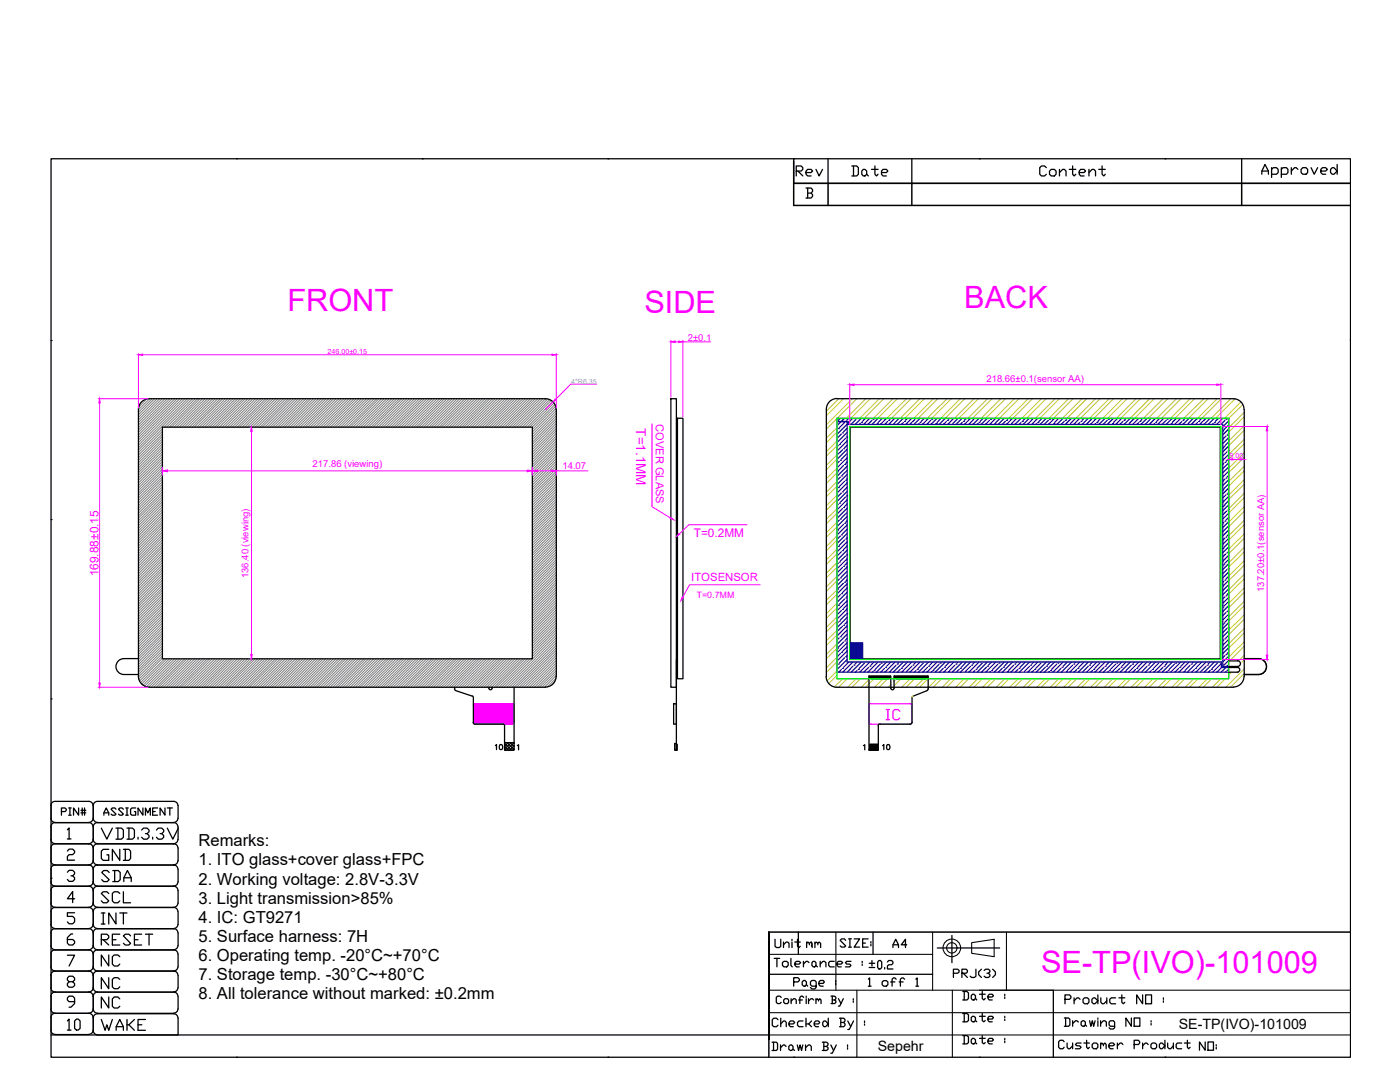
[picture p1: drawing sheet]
<svg xmlns="http://www.w3.org/2000/svg" width="279mm" height="216mm" viewBox="0 0 279 216" stroke-linecap="round" stroke-linejoin="round" font-family="sans-serif">
<defs><g id="words">
<g font-size="6.1" fill="#f0f">
<text x="57.3" y="62">FRONT</text>
<text x="128.6" y="62.4">SIDE</text>
<text x="192.4" y="61.5">BACK</text>
<text x="207.8" y="194.2">SE-TP(IVO)-101009</text>
</g>
<g font-size="5.7">
<text x="250.8" y="36.7">Approved</text>
<text x="19.4" y="198.6">NC</text>
<text x="19.4" y="202.5">NC</text>
</g>
<g font-size="5.3">
<text x="158" y="36.3">Rev</text>
<text x="169" y="36.3">Date</text>
<text x="206.7" y="36.3">Content</text>
<text x="176" y="145">IC</text>
<text x="19.4" y="168.6">VDD.3.3V</text>
<text x="19.4" y="172.9">GND</text>
<text x="19.4" y="177.1">SDA</text>
<text x="19.4" y="185.6">INT</text>
<text x="19.4" y="181.3">SCL</text>
<text x="19.4" y="189.8">RESET</text>
<text x="19.4" y="194">NC</text>
<text x="12.7" y="206.7">10</text>
<text x="19.4" y="206.7">WAKE</text>
</g>
<g font-size="4.9">
<text x="11.3" y="164">PIN#</text>
<text x="191.2" y="200.7">Date :</text>
<text x="211.7" y="201.4">Product NO :</text>
<text x="191.2" y="209.5">Date :</text>
<text x="210.3" y="210.6">Customer Product</text>
<text x="238.5" y="211">NO:</text>
</g>
<g font-size="4.4">
<text x="166.9" y="190.1">SIZE:</text>
<text x="177.4" y="190.1">A4</text>
<text x="153.5" y="194">Tolerances :</text>
<text x="172.5" y="197.9">1 off 1</text>
<text x="189.4" y="196.1">PRJ(3)</text>
<text x="191.2" y="205">Date :</text>
</g>
<text font-size="4" x="160.2" y="190.1">mm</text>
<g font-size="3.5">
<text x="98.1" y="150.6">10</text>
<text x="175.3" y="150.6">10</text>
</g>
<g font-size="3.3">
<text x="39.6" y="168.9">Remarks:</text>
<text x="39.6" y="172.7">1. ITO glass+cover glass+FPC</text>
<text x="39.6" y="176.5">2. Working voltage: 2.8V-3.3V</text>
<text x="39.6" y="180.3">3. Light transmission&gt;85%</text>
<text x="39.6" y="184.1">4. IC: GT9271</text>
<text x="39.6" y="187.9">5. Surface harness: 7H</text>
<text x="39.6" y="191.7">6. Operating temp. -20°C~+70°C</text>
<text x="39.6" y="195.6">7. Storage temp. -30°C~+80°C</text>
<text x="39.6" y="199.4">8. All tolerance without marked: ±0.2mm</text>
</g>
<g font-size="2.8">
<text x="175.2" y="209.6">Sepehr</text>
<text x="235.2" y="205.3">SE-TP(IVO)-101009</text>
</g>
<text font-size="2.7" fill="#f0f" x="126.9" y="85.5" transform="rotate(90 126.9 85.5)">T=1.1MM</text>
<g font-size="2.4" fill="#f0f">
<text x="138.5" y="107.2">T=0.2MM</text>
<text x="19.7" y="115" transform="rotate(-90 19.7 115)">169.88±0.15</text>
</g>
<text font-size="2.3" fill="#f0f" x="138" y="115.9">ITOSENSOR</text>
<text font-size="2.2" fill="#f0f" x="130.9" y="84.7" transform="rotate(90 130.9 84.7)">COVER GLASS</text>
<g font-size="1.9" fill="#f0f">
<text x="137.3" y="68">2±0.1</text>
<text x="196.9" y="76.2">218.66±0.1(sensor AA)</text>
<text x="62.4" y="93.1">217.86 (viewing)</text>
<text x="112.3" y="93.5">14.07</text>
<text x="49.6" y="115.4" transform="rotate(-90 49.6 115.4)">136.40 (viewing)</text>
<text x="252.3" y="118.1" transform="rotate(-90 252.3 118.1)">137.20±0.1(sensor AA)</text>
</g>
<text font-size="1.8" fill="#f0f" x="139.1" y="119.4">T=0.7MM</text>
<g font-size="1.4" fill="#f0f">
<text x="65.4" y="70.6">246.00±0.15</text>
<text x="245.4" y="91.5">9.00</text>
</g>
<text font-size="1.4" fill="#0ff" x="114" y="76.6">4*R6.35</text>
</g></defs>
<g fill="none" stroke="#808080" stroke-width=".2">
<path d="M29.3 79.6l-1.6 1.6M29.9 79.6l-2.3 2.2M30.4 79.6l-2.8 2.7M30.8 79.6l-3.2 3.2M31.4 79.6l-3.8 3.7M31.9 79.6l-4.3 4.2M32.4 79.6l-4.8 4.7M32.9 79.6l-5.3 5.2M33.4 79.6l-5.8 5.7M33.9 79.6l-6.3 6.2M34.4 79.6l-6.8 6.7M34.9 79.6l-7.3 7.2"/>
<path d="M35.4 79.6l-7.8 7.7M35.9 79.6l-8.3 8.2M36.4 79.6l-8.8 8.7M36.9 79.6l-9.3 9.2M37.4 79.6l-9.8 9.7M37.9 79.6l-10.3 10.2M38.4 79.6l-5.6 5.6M38.9 79.6l-5.6 5.6M39.4 79.6l-5.6 5.6M39.9 79.6l-5.7 5.6M40.4 79.6l-5.7 5.6M40.9 79.6l-5.7 5.6"/>
<path d="M41.4 79.6l-5.6 5.6M41.9 79.6l-5.6 5.6M42.4 79.6l-5.6 5.6M43 79.6l-5.7 5.6M43.5 79.6l-5.7 5.6M44 79.6l-5.7 5.6M44.4 79.6l-5.6 5.6M44.9 79.6l-5.6 5.6M45.5 79.6l-5.7 5.6M46 79.6l-5.7 5.6M46.5 79.6l-5.7 5.6M47 79.6l-5.7 5.6"/>
<path d="M47.5 79.6l-5.7 5.6M48 79.6l-5.7 5.6M48.5 79.6l-5.7 5.6M49 79.6l-5.7 5.6M49.5 79.6l-5.7 5.6M50 79.6l-5.7 5.6M50.5 79.6l-5.7 5.6M51 79.6l-5.7 5.6M51.5 79.6l-5.7 5.6M52 79.6l-5.7 5.6M52.5 79.6l-5.7 5.6M53 79.6l-5.6 5.6"/>
<path d="M53.5 79.6l-5.7 5.6M54 79.6l-5.7 5.6M54.5 79.6l-5.7 5.6M55 79.6l-5.7 5.6M55.5 79.6l-5.6 5.6M56 79.6l-5.6 5.6M56.5 79.6l-5.6 5.6M57.1 79.6l-5.7 5.6M57.6 79.6l-5.7 5.6M58 79.6l-5.6 5.6M58.5 79.6l-5.6 5.6M59 79.6l-5.6 5.6"/>
<path d="M59.5 79.6l-5.6 5.6M60.1 79.6l-5.7 5.6M60.6 79.6l-5.7 5.6M61.1 79.6l-5.7 5.6M61.6 79.6l-5.7 5.6M62 79.6l-5.6 5.6M62.6 79.6l-5.7 5.6M63.1 79.6l-5.7 5.6M63.6 79.6l-5.7 5.6M64.1 79.6l-5.7 5.6M64.6 79.6l-5.7 5.6M65.1 79.6l-5.7 5.6"/>
<path d="M65.6 79.6l-5.7 5.6M66.1 79.6l-5.7 5.6M66.6 79.6l-5.7 5.6M67.1 79.6l-5.7 5.6M67.6 79.6l-5.7 5.6M68.1 79.6l-5.7 5.6M68.6 79.6l-5.7 5.6M69.1 79.6l-5.7 5.6M69.6 79.6l-5.6 5.6M70.1 79.6l-5.6 5.6M70.6 79.6l-5.6 5.6M71.1 79.6l-5.7 5.6"/>
<path d="M71.6 79.6l-5.7 5.6M72.1 79.6l-5.7 5.6M72.6 79.6l-5.6 5.6M73.1 79.6l-5.6 5.6M73.6 79.6l-5.6 5.6M74.2 79.6l-5.7 5.6M74.7 79.6l-5.7 5.6M75.2 79.6l-5.7 5.6M75.6 79.6l-5.6 5.6M76.1 79.6l-5.6 5.6M76.7 79.6l-5.7 5.6M77.2 79.6l-5.7 5.6"/>
<path d="M77.7 79.6l-5.7 5.6M78.2 79.6l-5.7 5.6M78.7 79.6l-5.7 5.6M79.2 79.6l-5.7 5.6M79.7 79.6l-5.7 5.6M80.2 79.6l-5.7 5.6M80.7 79.6l-5.7 5.6M81.2 79.6l-5.7 5.6M81.7 79.6l-5.7 5.6M82.2 79.6l-5.7 5.6M82.7 79.6l-5.7 5.6M83.2 79.6l-5.7 5.6"/>
<path d="M83.7 79.6l-5.7 5.6M84.2 79.6l-5.6 5.6M84.7 79.6l-5.7 5.6M85.2 79.6l-5.7 5.6M85.7 79.6l-5.7 5.6M86.2 79.6l-5.7 5.6M86.7 79.6l-5.6 5.6M87.2 79.6l-5.6 5.6M87.7 79.6l-5.6 5.6M88.3 79.6l-5.7 5.6M88.7 79.6l-5.6 5.6M89.2 79.6l-5.6 5.6"/>
<path d="M89.7 79.6l-5.6 5.6M90.2 79.6l-5.6 5.6M90.7 79.6l-5.6 5.6M91.3 79.6l-5.7 5.6M91.8 79.6l-5.7 5.6M92.3 79.6l-5.7 5.6M92.8 79.6l-5.7 5.6M93.2 79.6l-5.6 5.6M93.8 79.6l-5.7 5.6M94.3 79.6l-5.7 5.6M94.8 79.6l-5.7 5.6M95.3 79.6l-5.7 5.6"/>
<path d="M95.8 79.6l-5.7 5.6M96.3 79.6l-5.7 5.6M96.8 79.6l-5.7 5.6M97.3 79.6l-5.7 5.6M97.8 79.6l-5.7 5.6M98.3 79.6l-5.7 5.6M98.8 79.6l-5.7 5.6M99.3 79.6l-5.7 5.6M99.8 79.6l-5.7 5.6M100.3 79.6l-5.7 5.6M100.8 79.6l-5.6 5.6M101.3 79.6l-5.6 5.6"/>
<path d="M101.8 79.6l-5.6 5.6M102.3 79.6l-5.6 5.6M102.8 79.6l-5.7 5.6M103.3 79.6l-5.7 5.6M103.8 79.6l-5.6 5.6M104.3 79.6l-5.6 5.6M104.8 79.6l-5.6 5.6M105.4 79.6l-5.7 5.6M105.9 79.6l-5.7 5.6M106.4 79.6l-5.7 5.6M106.8 79.6l-5.6 5.6M107.3 79.6l-5.6 5.6"/>
<path d="M107.9 79.6l-5.7 5.6M108.4 79.6l-5.7 5.6M108.9 79.6l-5.7 5.6M109.3 79.6l-5.6 5.6M109.7 79.7l-5.5 5.5M110 79.9l-5.3 5.3M32.4 85.6l-4.8 4.7M32.4 86.1l-4.8 4.7M32.4 86.6l-4.8 4.7M32.4 87.1l-4.8 4.7M32.4 87.6l-4.8 4.7M32.4 88.1l-4.8 4.8"/>
<path d="M32.4 88.6l-4.8 4.8M32.4 89.1l-4.8 4.8M32.4 89.6l-4.8 4.7M32.4 90.1l-4.8 4.7M32.4 90.6l-4.8 4.7M32.4 91.1l-4.8 4.8M32.4 91.6l-4.8 4.8M32.4 92.1l-4.8 4.8M32.4 92.6l-4.8 4.8M32.4 93.1l-4.8 4.8M32.4 93.6l-4.8 4.8M32.4 94.1l-4.8 4.8"/>
<path d="M32.4 94.6l-4.8 4.8M32.4 95.1l-4.8 4.8M32.4 95.6l-4.8 4.8M32.4 96.1l-4.8 4.8M32.4 96.6l-4.8 4.8M32.4 97.1l-4.8 4.8M32.4 97.6l-4.8 4.8M32.4 98.1l-4.8 4.8M32.4 98.7l-4.8 4.7M32.4 99.2l-4.8 4.7M32.4 99.7l-4.8 4.7M110.3 80.1l-5.1 5.1"/>
<path d="M110.6 80.4l-4.9 4.8M110.8 80.7l-4.6 4.5M110.9 81l-4.7 4.7M111 81.5l-4.8 4.7M111 81.9l-4.8 4.8M111 82.4l-4.8 4.8M111 82.9l-4.8 4.8M111 83.5l-4.8 4.7M111 84l-4.8 4.7M111 84.5l-4.8 4.7M111 85l-4.8 4.7M111 85.5l-4.8 4.7"/>
<path d="M111 86l-4.8 4.7M111 86.5l-4.8 4.7M111 87l-4.8 4.8M111 87.5l-4.8 4.8M111 88l-4.8 4.8M111 88.5l-4.8 4.7M111 89l-4.8 4.7M111 89.5l-4.8 4.7M111 90l-4.8 4.8M111 90.5l-4.8 4.8M111 91l-4.8 4.8M111 91.5l-4.8 4.8"/>
<path d="M111 92l-4.8 4.8M111 92.5l-4.8 4.8M111 93l-4.8 4.8M111 93.5l-4.8 4.8M111 94l-4.8 4.8M111 94.5l-4.8 4.8M111 95l-4.8 4.8M111 95.5l-4.8 4.8M111 96l-4.8 4.8M111 96.5l-4.8 4.8M111 97l-4.8 4.8M111 97.6l-4.8 4.7"/>
<path d="M111 98.1l-4.8 4.7M111 98.6l-4.8 4.7M111 99l-4.8 4.8M111 99.5l-4.8 4.8M32.4 100.1l-4.8 4.8M32.4 100.6l-4.8 4.8M32.4 101.1l-4.8 4.8M32.4 101.7l-4.8 4.7M32.4 102.2l-4.8 4.7M32.4 102.7l-4.8 4.8M32.4 103.2l-4.8 4.7M32.4 103.7l-4.8 4.7"/>
<path d="M32.4 104.2l-4.8 4.7M32.4 104.7l-4.8 4.7M32.4 105.2l-4.8 4.8M32.4 105.7l-4.8 4.8M32.4 106.2l-4.8 4.8M32.4 106.7l-4.8 4.8M32.4 107.2l-4.8 4.7M32.4 107.7l-4.8 4.8M32.4 108.2l-4.8 4.8M32.4 108.7l-4.8 4.8M32.4 109.2l-4.8 4.8M32.4 109.7l-4.8 4.8"/>
<path d="M32.4 110.2l-4.8 4.8M32.4 110.7l-4.8 4.8M32.4 111.2l-4.8 4.8M32.4 111.7l-4.8 4.8M32.4 112.2l-4.8 4.8M32.4 112.7l-4.8 4.8M32.4 113.3l-4.8 4.7M32.4 113.7l-4.8 4.8M32.4 114.2l-4.8 4.8M32.4 114.7l-4.8 4.8M32.4 115.2l-4.8 4.8M32.4 115.8l-4.8 4.7"/>
<path d="M32.4 116.3l-4.8 4.7M32.4 116.8l-4.8 4.7M32.4 117.3l-4.8 4.7M32.4 117.7l-4.8 4.8M32.4 118.3l-4.8 4.7M32.4 118.8l-4.8 4.7M32.4 119.3l-4.8 4.8M32.4 119.8l-4.8 4.8M111 100l-4.8 4.8M111 100.6l-4.8 4.7M111 101.1l-4.8 4.7M111 101.6l-4.8 4.7"/>
<path d="M111 102.1l-4.8 4.7M111 102.6l-4.8 4.7M111 103.1l-4.8 4.7M111 103.6l-4.8 4.7M111 104.1l-4.8 4.8M111 104.6l-4.8 4.8M111 105.1l-4.8 4.8M111 105.6l-4.8 4.8M111 106.1l-4.8 4.7M111 106.6l-4.8 4.8M111 107.1l-4.8 4.8M111 107.6l-4.8 4.8"/>
<path d="M111 108.1l-4.8 4.8M111 108.6l-4.8 4.8M111 109.1l-4.8 4.8M111 109.6l-4.8 4.8M111 110.1l-4.8 4.8M111 110.6l-4.8 4.8M111 111.1l-4.8 4.8M111 111.6l-4.8 4.8M111 112.1l-4.8 4.8M111 112.6l-4.8 4.8M111 113.1l-4.8 4.8M111 113.6l-4.8 4.8"/>
<path d="M111 114.1l-4.8 4.8M111 114.7l-4.8 4.7M111 115.2l-4.8 4.7M111 115.7l-4.8 4.7M111 116.2l-4.8 4.7M111 116.6l-4.8 4.8M111 117.2l-4.8 4.7M111 117.7l-4.8 4.7M111 118.2l-4.8 4.8M111 118.7l-4.8 4.8M111 119.2l-4.8 4.8M111 119.7l-4.8 4.7"/>
<path d="M32.4 120.3l-4.8 4.8M32.4 120.8l-4.8 4.7M32.4 121.3l-4.8 4.7M32.4 121.8l-4.8 4.7M32.4 122.3l-4.8 4.8M32.4 122.8l-4.8 4.8M32.4 123.3l-4.8 4.8M32.4 123.8l-4.8 4.8M32.4 124.3l-4.8 4.8M32.4 124.8l-4.8 4.8M32.4 125.3l-4.8 4.8M32.4 125.8l-4.8 4.8"/>
<path d="M32.4 126.3l-4.8 4.8M32.4 126.8l-4.8 4.8M32.4 127.3l-4.8 4.8M32.4 127.8l-4.8 4.8M32.4 128.3l-4.8 4.8M32.4 128.8l-4.8 4.8M32.4 129.3l-4.8 4.8M32.4 129.9l-4.8 4.7M32.4 130.4l-4.8 4.7M32.4 130.9l-4.7 4.6M32.4 131.3l-4.6 4.6M32.8 131.5l-4.7 4.7"/>
<path d="M33.3 131.5l-5 5M33.8 131.5l-5.2 5.2M34.3 131.5l-5.4 5.4M34.8 131.5l-5.6 5.5M35.3 131.5l-5.6 5.6M35.8 131.5l-5.6 5.6M36.4 131.5l-5.7 5.6M36.9 131.5l-5.7 5.6M37.3 131.5l-5.6 5.6M37.8 131.5l-5.6 5.6M38.3 131.5l-5.6 5.6M38.8 131.5l-5.6 5.6"/>
<path d="M39.4 131.5l-5.7 5.6M39.9 131.5l-5.7 5.6M40.4 131.5l-5.7 5.6M40.9 131.5l-5.7 5.6M41.4 131.5l-5.7 5.6M41.9 131.5l-5.7 5.6M42.4 131.5l-5.7 5.6M42.9 131.5l-5.7 5.6M43.4 131.5l-5.7 5.6M43.9 131.5l-5.7 5.6M44.4 131.5l-5.7 5.6M44.9 131.5l-5.7 5.6"/>
<path d="M45.4 131.5l-5.7 5.6M45.9 131.5l-5.7 5.6M46.4 131.5l-5.7 5.6M46.9 131.5l-5.7 5.6M47.4 131.5l-5.7 5.6M47.9 131.5l-5.7 5.6M48.4 131.5l-5.7 5.6M48.9 131.5l-5.6 5.6M49.4 131.5l-5.6 5.6M49.9 131.5l-5.6 5.6M50.4 131.5l-5.6 5.6M50.9 131.5l-5.7 5.6"/>
<path d="M51.4 131.5l-5.7 5.6M51.9 131.5l-5.6 5.6M52.4 131.5l-5.6 5.6M52.9 131.5l-5.6 5.6M53.5 131.5l-5.7 5.6M54 131.5l-5.7 5.6M54.5 131.5l-5.7 5.6M55 131.5l-5.7 5.6M55.4 131.5l-5.6 5.6M56 131.5l-5.7 5.6M56.5 131.5l-5.7 5.6M57 131.5l-5.7 5.6"/>
<path d="M57.5 131.5l-5.7 5.6M58 131.5l-5.7 5.6M58.5 131.5l-5.7 5.6M59 131.5l-5.7 5.6M59.5 131.5l-5.7 5.6M60 131.5l-5.7 5.6M60.5 131.5l-5.7 5.6M61 131.5l-5.7 5.6M61.5 131.5l-5.7 5.6M62 131.5l-5.7 5.6M62.5 131.5l-5.7 5.6M63 131.5l-5.7 5.6"/>
<path d="M63.5 131.5l-5.6 5.6M64 131.5l-5.6 5.6M64.5 131.5l-5.7 5.6M65 131.5l-5.7 5.6M65.5 131.5l-5.7 5.6M66 131.5l-5.6 5.6M66.5 131.5l-5.6 5.6M67 131.5l-5.6 5.6M67.5 131.5l-5.6 5.6M68.1 131.5l-5.7 5.6M68.6 131.5l-5.7 5.6M69 131.5l-5.6 5.6"/>
<path d="M69.5 131.5l-5.6 5.6M70 131.5l-5.6 5.6M70.6 131.5l-5.7 5.6M71.1 131.5l-5.7 5.6M71.6 131.5l-5.7 5.6M72.1 131.5l-5.7 5.6M72.6 131.5l-5.7 5.6M73.1 131.5l-5.7 5.6M73.6 131.5l-5.7 5.6M74.1 131.5l-5.7 5.6M74.6 131.5l-5.7 5.6M75.1 131.5l-5.7 5.6"/>
<path d="M75.6 131.5l-5.7 5.6M76.1 131.5l-5.7 5.6M76.6 131.5l-5.7 5.6M77.1 131.5l-5.7 5.6M77.6 131.5l-5.7 5.6M78.1 131.5l-5.7 5.6M78.6 131.5l-5.7 5.6M79.1 131.5l-5.7 5.6M79.6 131.5l-5.7 5.6M80.1 131.5l-5.6 5.6M80.6 131.5l-5.6 5.6M81.1 131.5l-5.6 5.6"/>
<path d="M81.6 131.5l-5.6 5.6M82.1 131.5l-5.7 5.6M82.6 131.5l-5.7 5.6M83.1 131.5l-5.6 5.6M83.6 131.5l-5.6 5.6M84.1 131.5l-5.6 5.6M84.7 131.5l-5.7 5.6M85.2 131.5l-5.7 5.6M85.7 131.5l-5.7 5.6M86.2 131.5l-5.7 5.6M86.6 131.5l-5.6 5.6M87.2 131.5l-5.7 5.6"/>
<path d="M87.7 131.5l-5.7 5.6M88.2 131.5l-5.7 5.6M88.7 131.5l-5.7 5.6M89.2 131.5l-5.7 5.6M89.7 131.5l-5.7 5.6M90.2 131.5l-5.7 5.6M90.7 131.5l-5.7 5.6M91.2 131.5l-5.7 5.6M91.7 131.5l-5.7 5.6M92.2 131.5l-5.7 5.6M92.7 131.5l-5.7 5.6M93.2 131.5l-5.7 5.6"/>
<path d="M93.7 131.5l-5.7 5.6M94.2 131.5l-5.7 5.6M94.7 131.5l-5.6 5.6M95.2 131.5l-5.6 5.6M95.7 131.5l-5.7 5.6M96.2 131.5l-5.7 5.6M96.7 131.5l-5.7 5.6M97.2 131.5l-5.6 5.6M97.7 131.5l-5.6 5.6M98.2 131.5l-5.6 5.6M98.7 131.5l-5.6 5.6M99.3 131.5l-5.7 5.6"/>
<path d="M99.8 131.5l-5.7 5.6M100.2 131.5l-5.6 5.6M100.7 131.5l-5.6 5.6M101.2 131.5l-5.6 5.6M101.8 131.5l-5.7 5.6M102.3 131.5l-5.7 5.6M102.8 131.5l-5.7 5.6M103.3 131.5l-5.7 5.6M103.8 131.5l-5.7 5.6M104.3 131.5l-5.7 5.6M104.8 131.5l-5.7 5.6M105.3 131.5l-5.7 5.6"/>
<path d="M105.8 131.5l-5.7 5.6M110.7 136.1l-.7 .7M111 135.3l-1.8 1.8M111 120.2l-4.8 4.7M111 120.7l-4.8 4.7M111 121.2l-4.8 4.8M111 121.7l-4.8 4.8M111 122.2l-4.8 4.8M111 122.7l-4.8 4.8M111 123.2l-4.8 4.8M111 123.7l-4.8 4.8M111 124.2l-4.8 4.8"/>
<path d="M111 124.7l-4.8 4.8M111 125.2l-4.8 4.8M111 125.7l-4.8 4.8M111 126.2l-4.8 4.8M111 126.7l-10.4 10.4M111 127.2l-9.9 9.9M111 127.7l-9.4 9.4M111 128.2l-8.9 8.9M111 128.7l-8.4 8.4M111 129.3l-7.9 7.8M111 129.7l-7.4 7.4M111 130.2l-6.9 6.9"/>
<path d="M111 130.7l-6.4 6.4M111 131.2l-5.9 5.9M111 131.8l-5.4 5.3M111 132.3l-4.8 4.8M111 132.8l-4.3 4.3M111 133.3l-3.8 3.8M111 133.8l-3.4 3.3M111 134.3l-2.9 2.8M111 134.8l-2.3 2.3"/>
</g>
<g fill="none" stroke="#000" stroke-width=".25">
<path d="M47.2 31.7h.1M84.3 31.7h.1M121.3 31.7h.1M158.4 36.6h111.1M160.9 37.5h1l.3 .4v.3l-.3 .3M161.2 38.5h.7l.3 .3v.4l-.3 .3h-1M161.2 37.5v2M182 31.7v4.9M195.4 31.7h.1M232.5 31.7h.1M247.8 31.7v4.9M10.2 68h.1"/>
<path d="M108.8 79.6a2.14 2.14 0 0 1 2.2 2.1M108.9 79.6h-79.1a2.14 2.14 0 0 0-2.2 2.1M133.9 79.6h1.1v57.5h-1.1zM167 79.6h79.2M167.1 79.5a2.14 2.14 0 0 0-2.2 2.2v53.3a2.07 2.07 0 0 0 2.1 2.1M246.1 79.6a2.14 2.14 0 0 1 2.2 2.1M269.5 67.7h.1M269.5 67.7v143.3h-259.3v-179.3h259.3v36.3M27.6 81.7v53.3a2.14 2.14 0 0 0 2.2 2.1M32.4 85.2h73.8v46.3h-73.8zM111 81.7v53.3M135.2 83.5h1.1v51.9h-1.1z"/>
<path d="M169.7 85.2h73.8v46.3h-73.8zM248.3 81.7v53.3M10.2 103.7h.1M269.5 103.6h.1M10.2 139.5h.1M27.6 131.4h-2.9a1.59 1.59 0 0 0-1.6 1.6 1.59 1.59 0 0 0 1.6 1.6h2.9M29.8 137.1h79.1M90.7 137.4l.3 .4 3.3 1.1M90.7 137.1v.4M94.3 138.9l.2 .3v5M97.6 137.3a.32 .32 0 0 0 .3 .3 .32 .32 0 0 0 .3-.3M97.6 137.1v.2"/>
<path d="M98.2 137.1v.2M102.6 137.1v12.5M111 135a2.14 2.14 0 0 1-2.2 2.1M135 131.7v18M167 137.1h79.2M173.4 135v14.6M173.5 134.8l-.1 .2M173.5 134.9h4.2M173.6 135l.2 .1v-.1h.1v.4h-.1v-.2l-.1 .2-.2-.2zM174 135l.1 .4zM174.2 135l.1 .4zM174.4 135l.1 .4z"/>
<path d="M174.6 135h.1v.4h-.1zM174.8 135h.1v.4h-.1zM175 135l.1 .4zM175.2 135l.1 .4zM175.5 135v.4zM175.6 135h.2v.4h-.2zM175.8 135h.2v.4h-.2zM176.1 135v.4zM176.3 135v.4zM176.5 135l.1 .4zM176.6 135h.2v.4h-.2zM176.9 135h.1v.4h-.1z"/>
<path d="M177.1 135l.1 .4zM177.3 135l.1 .1 .2-.1 .1 .2-.1 .2-.2-.2-.1 .2zM177.6 134.8l.2 2.5M177.8 137.3a.32 .32 0 0 0 .3 .3 .32 .32 0 0 0 .3-.3M178.5 135.1l.1-.1 .2 .1 .1-.1v.4l-.1-.2-.2 .2zM178.5 134.8l-.1 .2v2.3M178.5 134.9h6.7M179.1 135v.4zM179.3 135l.1 .4zM179.4 135h.2v.4h-.2zM179.6 135h.2v.4h-.2zM179.9 135v.4z"/>
<path d="M180.1 135l.1 .4zM180.3 135l.1 .4zM180.5 135h.1v.4h-.1zM180.7 135h.1v.4h-.1zM180.9 135l.1 .4zM181.1 135l.1 .4zM181.3 135l.1 .4zM181.5 135h.1v.4h-.1zM181.7 135h.1v.4h-.1zM181.9 135l.1 .4zM182.1 135l.1 .4zM182.3 135l.1 .4z"/>
<path d="M182.5 135h.1v.4h-.1zM182.7 135h.1v.4h-.1zM182.9 135h.1v.4h-.1zM183.1 135l.1 .4zM183.3 135l.1 .4zM183.5 135l.1 .4zM183.7 135h.1v.4h-.1zM183.9 135h.2v.4h-.2zM184.1 135l.1 .4zM184.3 135l.1 .4zM184.6 135v.4zM184.7 135h.2v.1l.2-.1 .1 .2-.1 .2-.2-.2v.2h-.2z"/>
<path d="M185.1 134.8l.1 .2v2.6l-3 1.3M245.2 134.1h1.8M245.2 131.9h1.8M245.2 133h1.8M245.2 133.2h1.8M247 133.2a.49 .49 0 0 1 .4 .4 .49 .49 0 0 1-.4 .5M247 131.8a.57 .57 0 0 1 .6 .6 .57 .57 0 0 1-.6 .6M248.3 135a2.14 2.14 0 0 1-2.2 2.1M248.3 134.6h2.9M248.3 131.4h2.9M251.2 131.4a1.59 1.59 0 0 1 1.6 1.6 1.59 1.59 0 0 1-1.6 1.6M269.5 139.4h.1"/>
<path d="M19.5 159.9h15.2a.83 .83 0 0 1 .8 .8v2.6M94.4 144.1l.4 .4h5.6M100.3 144.5l.4 .3v4.8M103.2 148.8l.3-.2v1M134.4 140.4h.6v4.1h-.6zM134.6 148.4h.4v1.3h-.4zM135 148.5h.2v1.2h-.2zM172.3 148.8l.3-.2v1M173.4 149.6l.1 .1M173.5 149.7h1.7M173.6 148.5v1.2zM173.7 148.5l.1 1.2z"/>
<path d="M173.9 148.5l.1 1.2zM174.1 148.5v1.2zM175.3 144.8v4.8M10.1 167.5a.83 .83 0 0 0 .9 .8M10.1 171.7a.83 .83 0 0 0 .9 .9M10.1 176a.83 .83 0 0 0 .9 .8M10.2 175.2h.1M10.2 165v2.5M10.2 169.2v2.6M10.2 173.5v2.5M10.2 177.7v2.5M11 176.8a.83 .83 0 0 0-.9 .9"/>
<path d="M11 176.8h6.8M13.4 165.6l.4-.4v2.2M13.4 174l.4-.3h.7l.4 .3v.4l-.4 .4h-.3M13.4 169.8l.4-.4h.7l.4 .4v.4l-.4 .3h-.7l-.4 .4v.7h1.5M13.4 167.4h.8M14.5 174.8l.4 .3v.4l-.4 .4h-.7l-.4-.4M14.9 179.3h-1.5l1.1-1.4v2.2M17.8 168.4h-6.8a.83 .83 0 0 0-.9 .8M17.8 172.6h-6.8a.83 .83 0 0 0-.9 .8M19.5 172.6h15.2a.83 .83 0 0 1 .8 .8M19.5 164.1h15.2M19.5 168.4h15.2"/>
<path d="M19.5 176.8h15.2M20.7 162.7v-.5l.5-1 .5 1v.5M20.7 162.2h1M23.1 161.5l-.2-.3h-.5l-.2 .3 .9 .9-.2 .3h-.5l-.2-.3M24.6 161.5l-.2-.3h-.5l-.2 .3 .9 .9-.2 .3h-.5l-.2-.3M25.1 161.2h.5M25.3 161.2v1.5M27.1 161.2h-.8l-.2 .3v.9l.2 .3h.8v-.8h-.3M28.5 161.2v1.5l-1-1.5v1.5M29 162.7v-1.5l.5 1 .5-1v1.5M30.5 161.9h.5M31.4 161.2h-.9v1.5"/>
<path d="M32.9 161.2v1.5l-1-1.5v1.5M33.4 161.2h1M33.9 161.2v1.5M34.7 176.8a.9 .9 0 0 1 .8 .9v2.5a.83 .83 0 0 1-.8 .8M35.5 171.7a.83 .83 0 0 1-.8 .9M35.5 173.5v2.5a.83 .83 0 0 1-.8 .8M35.5 169.2v2.6M269.5 175.1h.1M10.1 192.9a.83 .83 0 0 0 .9 .8M10.1 197.1a.83 .83 0 0 0 .9 .8M10.1 188.7a.83 .83 0 0 0 .9 .8M10.1 184.4a.83 .83 0 0 0 .9 .9"/>
<path d="M10.1 180.2a.83 .83 0 0 0 .9 .8M10.2 181.9v2.6M10.2 186.2v2.5M10.2 190.4v2.5M10.2 194.6v2.5M10.2 198.8v2.6M13.4 190.6h1.5l-1.1 2.2M13.8 195.9l-.4-.3v-.4l.4-.4h.7l.4 .4v.4l-.4 .3h-.7l-.4 .4v.4l.4 .3h.7l.4-.3v-.4l-.4-.4M14.5 186.4h-.3l-.8 .7v1.1l.4 .4h.7l.4-.4v-.4l-.4-.3h-1.1M14.9 182.1h-1.5v.8h1.1l.4 .3v.8l-.4 .3h-.7l-.4-.3M14.9 199.9h-1.1l-.4-.4v-.3l.4-.4h.7l.4 .4v1.1l-.7 .7h-.4M17.8 198h-6.8a.83 .83 0 0 0-.9 .8"/>
<path d="M17.8 189.5h-6.8a.83 .83 0 0 0-.9 .9M17.8 193.8h-6.8a.83 .83 0 0 0-.9 .8M17.8 185.3h-6.8a.83 .83 0 0 0-.9 .8M17.8 181.1h-6.8a.83 .83 0 0 0-.9 .8M19.5 198h15.2a.83 .83 0 0 1 .8 .8M19.5 189.5h15.2a.83 .83 0 0 1 .8 .9M19.5 193.8h15.2a.83 .83 0 0 1 .8 .8M19.5 185.3h15.2a.9 .9 0 0 1 .8 .9v2.5a.83 .83 0 0 1-.8 .8M19.5 181.1h15.2a.9 .9 0 0 1 .8 .8v2.5a.83 .83 0 0 1-.8 .9M35.5 192.9a.83 .83 0 0 1-.8 .8M35.5 197.1a.83 .83 0 0 1-.8 .8M35.5 190.4v2.5"/>
<path d="M35.5 194.6v2.5M35.5 198.8v2.6M153.4 194.4h32.7M154.7 187.4v1.4l.3 .3h.5l.3-.3v-1.4M155.9 199l-.3-.2h-.4l-.3 .2v1l.3 .3h.4l.3-.3M156.4 188.5l.5-.5h.3l.3 .2v.9M156.4 188v1.1M156.4 199.5l.3-.2h.5l.2 .2v.5l-.2 .3h-.5l-.3-.3zM157.9 199.7l.5-.4h.3l.2 .2v.8M157.9 199.3v1M158.1 187.4v.3M158.1 188v1.1"/>
<path d="M158.4 195.9h.8l.3-.3v-.2l-.3-.3h-.8v1.7M158.6 188h1.1M159.4 199.5h.7M160.1 195.9l.3-.3h.2l.3 .3v.6l-.3 .3h-.2l-.3-.3zM160.4 199l-.3-.2h-.2l-.3 .2v1.3M160.9 198.8v.2M160.9 199.3v1M160.9 196.5l.3 .3M161.4 199.3v1M162.4 199.5l-.3-.2h-.2l-.5 .4M162.8 199.5l.3-.2 .3 .2v.2M162.8 199.3v1"/>
<path d="M162.9 196.8h-.9l-.3-.3v-.6l.3-.3h.6l.3 .3v1.1l-.3 .3h-.6l-.3-.3M163.4 199.5l.2-.2 .3 .2v.8M163.4 196.2h.9l.2-.3-.2-.3h-.6l-.3 .3v.6l.3 .3h.6M165.8 198.8h.8l.2 .2v.3l-.2 .2M166.1 199.5h.5l.2 .2v.3l-.2 .3h-.8M166.1 198.8v1.5M166.8 195.6v.3M166.8 196.2v.3M167.3 199.3l.5 1M168.3 199.3l-.7 1.5h-.3M170.3 199.3v.2M170.3 199.7v.3"/>
<path d="M175.4 191.7h.3l.3 .3v1.1l-.3 .3h-.3l-.2-.3v-1.1zM177.1 192l.3-.3h.6l.2 .3v.2l-.2 .3h-.6l-.3 .3v.6h1.1M187.1 189.2h12.4M190 186.7v5.4M210.2 197.6v13.4M10.1 205.6a.83 .83 0 0 0 .9 .8M10.1 201.3a.83 .83 0 0 0 .9 .9M10.2 206.5h143.2M10.2 203v2.6M11 202.2a.83 .83 0 0 0-.9 .8M19.5 202.3h15.2a.9 .9 0 0 1 .8 .8v3.4h-16M19.5 202.2h15.2"/>
<path d="M35.5 201.3a.83 .83 0 0 1-.8 .9M47.2 211h.1M121.3 211h.1M154.1 208h.8l.3 .2v1.2l-.3 .2h-.8M154.4 208v1.6M155.3 203.5l-.3-.3h-.6l-.3 .3v1.1l.3 .3h.6l.3-.3M155.8 208.5v1.1M155.8 204.3l.6-.6h.3l.2 .3v.9M155.8 203.2v1.7M156.9 208.8l-.3-.3h-.3l-.5 .6M157.5 204.3h.8l.3-.3-.3-.3h-.5l-.3 .3v.6l.3 .3h.5M157.7 208.5h.3l.3 .3v.6l-.3 .2h-.3l-.3-.2v-.6z"/>
<path d="M158.3 209.4l.3 .2M158.4 211h.1M159.1 208.5l.3 1.1 .3-1.1 .3 1.1 .2-1.1M160.3 203.7h-.8l-.3 .3v.6l.3 .3h.8M160.8 209.1l.6-.6h.2l.3 .3v.8M160.8 208.5v1.1M160.9 203.2v1.7M161.4 204.3l.6 .6M162 203.7l-.6 .6h-.5M162.5 204.3h.9l.2-.3-.2-.3h-.6l-.3 .3v.6l.3 .3h.6M164.1 208h.9l.3 .2v.3l-.3 .3M164.4 208.8h.6l.3 .3v.3l-.3 .2h-.9"/>
<path d="M164.4 208v1.6M164.5 203.7h.2l.6 .6-.6 .6h-.2l-.3-.3v-.6zM165.3 203.2v1.7M165.8 208.5l.6 1.1M166.9 208.5l-.8 1.7h-.3M167.5 203.2h.9l.2 .3v.2l-.2 .3M167.8 204h.6l.2 .3v.3l-.2 .3h-.9M167.8 203.2v1.7M169.1 208.5v.3M169.1 209.1v.3M169.2 203.7l.6 1.2M170.3 203.7l-.8 1.7h-.3"/>
<path d="M172.5 203.7v.3M172.5 204.3v.3M212.4 203.1h.9l.2 .3v1.1l-.2 .3h-.9M212.7 203.1v1.7M214.1 203.7v1.1M215.2 203.9l-.3-.2h-.2l-.6 .5M215.8 203.9l.3-.2h.2l.3 .2v.6l-.3 .3h-.2l-.3-.3zM216.6 204.5l.3 .3M217.5 203.7l.2 1.1 .3-1.1 .3 1.1 .3-1.1M219.1 203.1v.3M219.1 203.7v1.1M219.7 204.2l.5-.5h.3l.3 .2v.9"/>
<path d="M219.7 203.7v1.1M222.4 204.8h-.8l-.3-.3v-.6l.3-.2h.6l.2 .2v1.2l-.2 .2h-.6l-.3-.2M225.8 203.1v1.7l-1.1-1.7v1.7M226.3 203.1h1.2v1.7h-1.2zM229.7 203.7v.2M229.7 204.2v.3"/>
</g>
<g fill="none" stroke="#f0f" stroke-width=".25">
<path d="M94.5 144.1l.3 .4M94.5 144.1l3.6-3.7 4.1 4.1 .4-.4M94.5 142.1l1.7-1.7 4 4.1 2.4-2.4M94.5 141.5l2.9 3 4.1-4.1 1.1 1.1M94.5 144.1l.4 .4M94.5 144l.5 .5M94.5 143.2l1.3 1.3M94.5 142.5l2 2M94.5 140.9l3.6 3.6M94.5 140.8v3.4M94.6 140.5l4.1 4 3.8-3.9M94.8 140.4l4 4.1"/>
<path d="M94.8 140.4l-.3 .3M94.8 140.4l-.3 .4M94.9 140.4h7.3l.4 .4M94.9 144.5h7.3M94.9 140.4l4.1 4.1 3.6-3.6-.5-.5M95 140.4l-.5 .5M95.1 140.4l4 4.1 3.5-3.5-.7-.6M95.1 140.4l-.6 .6 3.4 3.5 4.1-4.1M95.2 140.4l4.1 4.1 3.3-3.3M95.3 140.4l-.8 .8M95.4 140.4l4 4.1 3.2-3.2-1-.9M95.4 140.4l-.9 .9"/>
<path d="M95.5 140.4l4.1 4.1M95.6 140.4l-1.1 1.1M95.7 140.4l4 4.1 2.9-2.8-1.3-1.3M95.7 140.4l-1.2 1.2M95.8 140.4l4.1 4.1 2.7-2.7M95.9 140.4l-1.4 1.4M96 140.4l4 4.1 2.6-2.5M96 140.4l-1.5 1.5M96.3 140.4l4 4.1 2.3-2.2M96.3 140.4l-1.8 1.9M96.6 140.4l4 4.1 2-1.9M96.6 140.4l-2.1 2.2"/>
<path d="M96.7 140.4l4.1 4.1 1.8-1.8-2.4-2.3M96.8 140.4l-2.3 2.3M96.9 140.4l4.1 4.1 1.6-1.7M96.9 140.4l-2.4 2.4M97 140.4l4.1 4.1 1.5-1.5M97.1 140.4l-2.6 2.6M97.2 140.4l4 4.1 1.4-1.3-2.8-2.8M97.2 140.4l-2.7 2.7M97.4 140.4l4 4.1M97.4 140.4l-2.9 2.9M97.5 140.4l4 4.1 1.1-1-3.1-3.1M97.6 140.4l-3.1 3"/>
<path d="M97.6 140.4l4.1 4.1 .9-.9M97.7 140.4l-3.2 3.2M97.8 140.4l4 4.1 .8-.7M97.9 140.4l-3.4 3.4M97.9 140.4l4.1 4.1 .6-.6-3.6-3.5M98 140.4l-3.5 3.5M98.2 140.4l4.1 4.1 .2-.3-3.8-3.8M98.3 140.4l-3.8 3.8M98.4 140.4l4 4M98.5 140.4l-3.9 3.9M98.5 140.4l4 3.9M98.6 140.4l-4 4"/>
<path d="M98.7 140.4l-4 4.1M98.9 140.4l3.7 3.7M98.9 140.4l-4 4.1M99.1 140.4l-4.1 4.1M99.2 140.4l3.4 3.4M99.2 140.4l-4 4.1-.7-.7M99.3 140.4l3.3 3.3M99.4 140.4l-4.1 4.1-.8-.8M99.5 140.4l-4.1 4.1-.9-1M99.6 140.4l3 3M99.7 140.4l-4.1 4.1-1.1-1.1M99.9 140.4l-4.2 4.1"/>
<path d="M99.9 140.4l2.7 2.7M100 140.4l-4.1 4.1-1.4-1.4M100.1 140.4l2.5 2.5M100.1 140.4l-4 4.1-1.6-1.6M100.3 140.4l-4.1 4.1-1.7-1.7M100.4 140.4l2.2 2.2M100.4 140.4l-4 4.1-1.9-1.9M100.5 140.4l2.1 2-2.1 2.1-4-4.1-2 2M100.6 140.4l-4.1 4.1M100.7 140.4l1.9 1.9M100.7 140.4l-4 4.1-2.2-2.2M100.8 140.4l1.8 1.7"/>
<path d="M100.9 140.4l-4.1 4.1-2.3-2.3M101 140.4l1.6 1.6M101 140.4l-4 4.1-2.5-2.5M101.1 140.4l1.5 1.4M101.2 140.4l-4.1 4.1-2.6-2.7M101.3 140.4l-4 4.1-2.8-2.8M101.7 140.4l-4.1 4.1-3.1-3.1M101.8 140.4l.8 .8M101.8 140.4l-4.1 4.1-3.2-3.3M102.1 140.4l-4.1 4.1M102.2 140.4l.4 .4M102.3 140.4l-4.1 4.1-3.7-3.7"/>
<path d="M102.4 140.4l-4 4.1-3.9-3.9M102.5 140.5l-4 4-3.9-3.9M102.6 140.7l-3.8 3.8M102.6 141.5l-3 3M102.6 143.3l-1.2 1.2M102.6 144.1l-.5 .4M102.6 140.8v3.4M173.4 144.1l.3 .4M173.4 140.8v3.4M173.7 140.4l-.3 .4M173.8 140.4h7.8M173.8 144.5h7.8"/>
</g>
<path d="M158.4 32.1v8.9h111.1M158.4 36.6h111.1M165.3 36.6v4.4M182 36.6v4.4M247.8 36.6v4.4M153.4 186h116.1M153.4 207.4v-21.4v25" fill="none" stroke="#000" stroke-width=".3"/>
<g fill="none" stroke="#000" stroke-width=".21">
<path d="M153.4 197.6h116.1M153.4 190.4h32.7M166.8 186v11.6M171 197.6v13.4M186.1 186v11.6M190.1 197.6v13.4M193.9 188.1l4.5-.7v3.5l-4.5-.7zM200.9 186v11.6M153.4 202.1h116.1M153.4 206.5h116.1"/>
<circle cx="190" cy="189.1" r="1.76"/>
<circle cx="190" cy="189.1" r="1.04"/>
</g>
<g fill="none" stroke="#c8c92d" stroke-width=".2">
<path d="M167.4 79.6l-2.5 2.5M168.3 79.6l-3.4 3.3M170.1 79.6l-5.2 5.2M171 79.6l-3.9 3.9M172.8 79.6l-3.9 3.9M173.7 79.6l-3.9 3.9M175.5 79.6l-3.9 3.9M176.4 79.6l-3.9 3.9M178.2 79.6l-3.9 3.9M179.1 79.6l-3.9 3.9M180.9 79.6l-3.9 3.9M181.8 79.6l-3.9 3.9"/>
<path d="M183.6 79.6l-3.9 3.9M184.5 79.6l-3.9 3.9M186.3 79.6l-3.9 3.9M187.2 79.6l-3.9 3.9M189 79.6l-3.9 3.9M189.9 79.6l-3.9 3.9M191.7 79.6l-3.9 3.9M192.6 79.6l-3.9 3.9M194.4 79.6l-3.9 3.9M195.3 79.6l-3.9 3.9M197.1 79.6l-3.9 3.9M198 79.6l-3.9 3.9"/>
<path d="M199.8 79.6l-3.9 3.9M200.7 79.6l-3.9 3.9M202.5 79.6l-3.9 3.9M203.4 79.6l-3.9 3.9M205.2 79.6l-3.9 3.9M206.1 79.6l-3.9 3.9M207.8 79.6l-3.9 3.9M208.8 79.6l-3.9 3.9M210.6 79.6l-3.9 3.9M211.4 79.6l-3.9 3.9M213.3 79.6l-3.9 3.9M214.2 79.6l-3.9 3.9"/>
<path d="M215.9 79.6l-3.9 3.9M216.9 79.6l-3.9 3.9M218.6 79.6l-3.9 3.9M219.5 79.6l-3.9 3.9M221.3 79.6l-3.8 3.9M222.2 79.6l-3.9 3.9M224 79.6l-3.9 3.9M224.9 79.6l-3.8 3.9M226.7 79.6l-3.9 3.9M227.6 79.6l-3.9 3.9M229.4 79.6l-3.9 3.9M230.3 79.6l-3.9 3.9"/>
<path d="M232.1 79.6l-3.9 3.9M233 79.6l-3.9 3.9M234.8 79.6l-3.9 3.9M235.7 79.6l-3.9 3.9M237.5 79.6l-3.9 3.9M238.4 79.6l-3.9 3.9M240.2 79.6l-3.9 3.9M241.1 79.6l-3.9 3.9M242.9 79.6l-3.9 3.9M243.8 79.6l-3.9 3.9M245.6 79.6l-3.9 3.9M246.5 79.6l-3.9 3.9"/>
<path d="M166.7 83.8l-1.8 1.9M167 85.4l-2.1 2M167 88l-2.1 2.1M167 90.7l-2.1 2.2M167 93.4l-2.1 2.1M167 96.1l-2.1 2.1M167 98.8l-2.1 2.1M167 86.2l-2.1 2.1M167 89l-2.1 2M167 91.6l-2.1 2.1M167 94.3l-2.1 2.1M167 97l-2.1 2.1"/>
<path d="M167 99.7l-2.1 2.1M247.7 80.2l-3.3 3.3M248.1 80.7l-2.9 2.8M248.3 82.3l-3.1 3M248.3 84.9l-3.1 3.1M248.3 87.6l-3.1 3.1M248.3 90.4l-3.1 3M248.3 93l-3.1 3.1M248.3 95.7l-3.1 3.1M248.3 98.4l-3.1 3.1M248.3 83.2l-3.1 3M248.3 85.9l-3.1 3"/>
<path d="M248.3 88.5l-3.1 3.1M248.3 91.2l-3.1 3.1M248.3 94l-3.1 3M248.3 96.6l-3.1 3.1M248.3 99.3l-3.1 3.1M167 101.5l-2.1 2.1M167 104.2l-2.1 2.1M167 106.9l-2.1 2.1M167 109.6l-2.1 2.1M167 112.3l-2.1 2.1M167 115l-2.1 2.1M167 117.7l-2.1 2.1"/>
<path d="M167 102.4l-2.1 2.1M167 105.1l-2.1 2.1M167 107.8l-2.1 2.1M167 110.5l-2.1 2.1M167 113.2l-2.1 2.1M167 115.9l-2.1 2.1M167 118.6l-2.1 2.1M248.3 101.1l-3.1 3.1M248.3 103.8l-3.1 3.1M248.3 106.5l-3.1 3.1M248.3 109.2l-3.1 3.1M248.3 111.9l-3.1 3"/>
<path d="M248.3 114.6l-3.1 3.1M248.3 117.3l-3.1 3.1M248.3 120l-3.1 3M248.3 102l-3.1 3.1M248.3 104.7l-3.1 3.1M248.3 107.4l-3.1 3.1M248.3 110.1l-3.1 3.1M248.3 112.8l-3.1 3M248.3 115.5l-3.1 3M248.3 118.2l-3.1 3.1M167 120.4l-2.1 2.1M167 123.1l-2.1 2.1"/>
<path d="M167 125.8l-2.1 2.1M167 128.5l-2.1 2.1M167 131.2l-2.1 2.1M167 133.9l-1.9 1.9M167 121.3l-2.1 2.1M167 124l-2.1 2.1M167 126.7l-2.1 2.1M167 129.4l-2.1 2.1M167 132.1l-2.1 2.1M167 134.8l-1.6 1.6M168.2 135.4l-1.7 1.6M169.1 135.4l-1.7 1.7"/>
<path d="M170.8 135.4l-1.7 1.7M171.7 135.4l-1.7 1.7M173.6 135.4l-1.7 1.7M174.4 135.4l-1.7 1.7M176.3 135.4l-1.7 1.7M177.2 135.4l-1.7 1.7M177.8 136.6l-.6 .5M178.9 135.4l-.5 .5M179.8 135.4l-1.4 1.4M181.6 135.4l-1.7 1.7M182.5 135.4l-1.7 1.7M184.3 135.4l-1.6 1.7"/>
<path d="M185.2 135.4l-1.7 1.7M187 135.4l-1.7 1.7M187.9 135.4l-1.7 1.7M189.7 135.4l-1.7 1.7M190.6 135.4l-1.7 1.7M192.4 135.4l-1.7 1.7M193.3 135.4l-1.7 1.7M195.1 135.4l-1.7 1.7M196 135.4l-1.7 1.7M197.8 135.4l-1.7 1.7M198.7 135.4l-1.7 1.7M200.5 135.4l-1.7 1.7"/>
<path d="M201.4 135.4l-1.7 1.7M203.2 135.4l-1.7 1.7M204.1 135.4l-1.7 1.7M205.9 135.4l-1.7 1.7M206.8 135.4l-1.7 1.7M208.6 135.4l-1.7 1.7M209.5 135.4l-1.7 1.7M211.3 135.4l-1.7 1.7M212.2 135.4l-1.7 1.7M214 135.4l-1.7 1.7M214.9 135.4l-1.7 1.7M216.7 135.4l-1.7 1.7"/>
<path d="M217.6 135.4l-1.7 1.7M219.4 135.4l-1.7 1.7M220.3 135.4l-1.7 1.7M222.1 135.4l-1.7 1.7M223 135.4l-1.7 1.7M224.8 135.4l-1.7 1.7M225.7 135.4l-1.7 1.7M227.5 135.4l-1.8 1.7M228.4 135.4l-1.7 1.7M230.2 135.4l-1.7 1.7M231 135.4l-1.7 1.7M232.9 135.4l-1.7 1.7"/>
<path d="M233.8 135.4l-1.7 1.7M235.6 135.4l-1.7 1.7M236.5 135.4l-1.7 1.7M238.2 135.4l-1.7 1.7M239.1 135.4l-1.7 1.7M240.9 135.4l-1.6 1.7M241.8 135.4l-1.7 1.7M243.7 135.4l-1.7 1.7M244.5 135.4l-1.6 1.7M248.3 122.7l-3.1 3M248.3 125.4l-3.1 3.1M248.3 128.1l-3.1 3"/>
<path d="M248.3 130.8l-3.1 3M248.3 133.5l-3.7 3.6M248.3 120.9l-3.1 3M248.3 123.6l-3.1 3M248.3 126.3l-3.1 3M248.3 129l-3.1 3.1M248.3 131.7l-3.1 3M248.3 134.4l-2.7 2.7"/>
</g>
<path d="M182.2 138.9l-.2 .3" fill="none" stroke="#ff0" stroke-width=".25"/>
<g fill="#f0f" stroke="#f0f" stroke-width=".2">
<path d="M135.5 106.4l.2 .2-.6 .4z"/>
<path d="M136.1 119.1l.2 .1-.4 .6z"/>
<path d="M133.8 103.2l.6 .5-.7-.3z"/>
<path d="M19.7 136.3h.3l-.1 .8z"/>
<path d="M19.9 79.6l.1 .8h-.3z"/>
<path d="M27.6 70.8l.9-.1v.2z"/>
<path d="M110.2 70.7l.8 .1-.8 .1z"/>
<path d="M32.4 94l1-.2v.3z"/>
<path d="M105.2 93.8l1 .2-1 .1z"/>
<path d="M106.2 94l1.1-.2v.3z"/>
<path d="M110 93.8l1 .2-1 .1z"/>
<path d="M245.2 91.7l.9-.2v.3z"/>
<path d="M247.4 91.5l.9 .2-.9 .1z"/>
<path d="M110.8 79.6l.1 .2-.5 .4z"/>
<path d="M133.9 68.2l.8-.2v.3z"/>
<path d="M135.5 68l.8 .2-.8 .1z"/>
<path d="M50.2 85.2l.1 .9h-.3z"/>
<path d="M50 130.6h.3l-.1 .9z"/>
<path d="M169.6 76.8l.8-.2v.3z"/>
<path d="M242.8 76.6l.9 .2-.9 .1z"/>
<path d="M252.7 130.7h.3l-.1 .9z"/>
<path d="M252.9 85.1l.1 .9h-.3z"/>
</g>
<g fill="none" stroke="#f0f" stroke-width=".2">
<path d="M19.6 79.6h9.9M27.6 70.5v10.9M28.5 70.8h81.7M111 70.5v10.9M119.1 76.6h-5.2l-3 3.1M133.9 67.9v11.4M134.7 68.2h.8M136.3 67.9v15.3M136.3 68.2h5.5M169.6 76.5v8.3M170.4 76.8h72.4M243.7 76.5v8.3"/>
<path d="M19.9 80.4v55.9M32.4 93.2v1.6M33.4 94h71.8M49.9 85.2h.3M50.2 86.1v44.5M106.2 93.2v1.6M107.3 94h2.7M110.4 80.2l-1.5 1.5M117.3 94h-6.3v.8M130.1 84.6v16.5l3.7 2.2M243.9 85.1h9.2M246.1 91.7h1.3"/>
<path d="M252.9 86v44.7M149.1 104.7h-11.6l-1.9 1.8M151.7 116.7h-14.1l-1.3 2.5M19.6 137.1h9.9M49.9 131.5h.3M243.9 131.6h9.2"/>
</g>
<g fill="none" stroke="#00f" stroke-width=".25">
<path d="M167 84.2h2.1v47.9h74.6v1.1h1.5v.9h-78.2zM167.1 94.2h.1M167.1 85.7l-.1 .1M167.1 97.5l-.1 .1M167.3 85.5h.1M167.3 97.3h.1M167.3 88.9l-.3 .3M167.5 88.7h.1M167.5 92l-.5 .5M167.7 83.5l-.6 .6M167.7 91.8h.1M167.7 95.2l-.7 .7"/>
<path d="M167.8 84.2l-.8 .8M167.9 95h.1M167.9 86.6l-.9 .9M167.9 98.4l-.9 .8M168.1 86.4h.1M168.1 98.1h.1M168.1 89.8l-1 1M168.3 89.5h.1M168.3 92.9l-1 1.1M168.5 83.5l-.6 .6M168.6 92.7h.1M168.6 84.3l-1.1 1.1"/>
<path d="M168.6 96l-1.1 1.1M168.8 95.8h.1M168.8 84.1h.1M168.8 87.4l-1.1 1.1M168.8 99.2l-1.1 1M169 87.2h.1M169 98.9h.1M169 90.6l-1.1 1M169.1 84.6l-2.1 2.1M169.1 86.3l-2.1 2M169.1 88l-2.1 2M169.1 89.6l-2.1 2.1"/>
<path d="M169.1 91.3l-2.1 2.1M169.1 93l-2.1 2.1M169.1 94.7l-2.1 2M169.1 96.4l-2.1 2M169.1 98.1l-2.1 2M169.1 99.7l-2.1 2M169.1 85.4l-.8 .8M169.1 88.8l-.5 .5M169.1 92.2l-.3 .3M169.1 93.9l-1 .9M169.1 95.5l-.1 .1M169.1 97.2l-.8 .7"/>
<path d="M169.2 84.7v-.6h-2.2v-.6h78.2v49.5h-1.2M169.2 84.7h74.8v48.3M169.3 83.5l-.3 .4M170.2 83.5l-1 .9M170.8 83.7l-1 1M171.7 84.5l-.2 .2M171.9 83.5l-1.2 1.2M171.9 84.3h.1M172.7 83.5l-.6 .6M173.6 83.5l-1.2 1.2M174 83.9l-.8 .8M174.2 83.7h.1"/>
<path d="M175 84.5h.1M175.2 83.5l-1.2 1.2M176.1 83.5l-.9 .8M176.9 83.5l-1.2 1.2M177.2 84.1l-.6 .6M177.4 83.9h.1M177.7 83.5l-.1 .2M178.5 83.5l-1.1 1.2M179.4 83.5l-1 1M180.2 83.5l-1.1 1.2M180.3 84.3l-.4 .4M180.5 84.1h.1"/>
<path d="M181.1 83.5l-.4 .4M181.9 83.5l-1.2 1.2M182.6 83.7l-1 1M183.5 84.5l-.3 .2M183.6 83.5l-1.2 1.2M183.6 84.3h.1M184.4 83.5l-.6 .6M185.3 83.5l-1.2 1.2M185.7 83.9l-.8 .8M186 83.7h.1M186.8 84.5h.1M187 83.5l-1.2 1.2"/>
<path d="M187.8 83.5l-.8 .8M188.6 83.5l-1.2 1.2M188.9 84.1l-.6 .6M189.1 83.9h.1M189.5 83.5l-.2 .2M190.3 83.5l-1.2 1.2M191.2 83.5l-1.1 1M192 83.5l-1.2 1.2M192.1 84.3l-.5 .4M192.3 84.1h.1M192.8 83.5l-.3 .4M193.7 83.5l-1.2 1.2"/>
<path d="M194.3 83.7l-1 1M195.2 84.5l-.2 .2M195.4 83.5l-1.2 1.2M195.4 84.3h.1M196.2 83.5l-.6 .6M197 83.5l-1.2 1.2M197.5 83.9l-.8 .8M197.7 83.7h.1M198.5 84.5h.1M198.7 83.5l-1.2 1.2M199.5 83.5l-.8 .8M200.4 83.5l-1.2 1.2"/>
<path d="M200.6 84.1l-.6 .6M200.9 83.9h.1M201.2 83.5l-.1 .2M202 83.5l-1.1 1.2M202.9 83.5l-1 1M203.7 83.5l-1.1 1.2M203.8 84.3l-.4 .4M204 84.1h.1M204.6 83.5l-.4 .4M205.4 83.5l-1.2 1.2M206.1 83.7l-1.1 1M206.9 84.5l-.2 .2"/>
<path d="M207.1 83.5l-1.2 1.2M207.1 84.3h.1M207.9 83.5l-.6 .6M208.8 83.5l-1.2 1.2M209.2 83.9l-.8 .8M209.5 83.7h.1M210.3 84.5h.1M210.4 83.5l-1.2 1.2M211.3 83.5l-.8 .8M212.1 83.5l-1.2 1.2M212.4 84.1l-.6 .6M212.6 83.9h.1"/>
<path d="M213 83.5l-.2 .2M213.8 83.5l-1.2 1.2M214.6 83.5l-1 1M215.5 83.5l-1.2 1.2M215.5 84.3l-.4 .4M215.7 84.1h.1M216.3 83.5l-.4 .4M217.2 83.5l-1.2 1.2M217.8 83.7l-1 1M218.7 84.5l-.2 .2M218.8 83.5l-1.2 1.2M218.9 84.3h.1"/>
<path d="M219.7 83.5l-.6 .6M220.5 83.5l-1.2 1.2M221 83.9l-.8 .8M221.2 83.7h.1M222 84.5h.1M222.2 83.5l-1.2 1.2M223 83.5l-.8 .8M223.8 83.5l-1.1 1.2M224.1 84.1l-.6 .6M224.3 83.9h.1M224.7 83.5l-.2 .2M225.5 83.5l-1.1 1.2"/>
<path d="M226.4 83.5l-1 1M227.2 83.5l-1.2 1.2M227.3 84.3l-.4 .4M227.5 84.1h.1M228 83.5l-.3 .4M228.9 83.5l-1.2 1.2M229.6 83.7l-1.1 1M230.4 84.5l-.2 .2M230.6 83.5l-1.2 1.2M230.6 84.3h.1M231.4 83.5l-.6 .6M232.2 83.5l-1.2 1.2"/>
<path d="M232.7 83.9l-.8 .8M232.9 83.7h.1M233.8 84.5h.1M233.9 83.5l-1.2 1.2M234.8 83.5l-.8 .8M235.6 83.5l-1.2 1.2M235.9 84.1l-.7 .6M236.1 83.9h.1M236.4 83.5l-.1 .2M237.3 83.5l-1.2 1.2M238.1 83.5l-1 1M239 83.5l-1.2 1.2"/>
<path d="M239 84.3l-.4 .4M239.2 84.1h.1M239.8 83.5l-.4 .4M240.7 83.5l-1.3 1.2M241.3 83.7l-1 1M242.1 84.5l-.1 .2M242.3 83.5l-1.2 1.2M242.3 84.3h.1M243.1 83.5l-.5 .6M244 83.5l-1.2 1.2M244 86h.1M244 89.3h.1"/>
<path d="M244 97.7h.1M244.2 89.1h.1M244.2 92.5l-.2 .2M244.5 92.3h.1M244.5 83.9l-.8 .8M244.5 95.6l-.5 .4M244.7 83.7h.1M244.7 95.4h.1M244.7 87l-.7 .6M244.7 98.7l-.7 .7M244.9 86.8h.1M244.9 98.6h.1"/>
<path d="M244.9 90.1l-.9 .9M245.1 89.9h.1M245.1 93.3l-1.1 1M245.2 85.6l-1.2 1.2M245.2 87.3l-1.2 1.2M245.2 94l-1.2 1.2M245.2 95.7l-1.2 1.2M245.2 99l-1.2 1.2M245.2 84.8l-1 .9M245.2 86.5l-.1 .1M245.2 94.8l-.3 .4M245.2 96.5l-1 1"/>
<path d="M245.2 99.9l-.7 .7M245.2 84l-1.2 1.1M245.2 89l-1.2 1.2M245.2 90.6l-1.2 1.2M245.2 92.3l-1.2 1.2M245.2 97.4l-1.2 1.2M245.2 88.2l-.7 .7M245.2 91.5l-.5 .5M245.2 98.2l-.1 .2M167.1 105.9h.1M167.1 117.6h.1M167.1 109.2l-.1 .1"/>
<path d="M167.3 109h.1M167.3 100.6l-.3 .3M167.3 112.4l-.3 .3M167.5 100.4h.1M167.5 112.2h.1M167.5 103.8l-.5 .5M167.5 115.5l-.5 .5M167.7 103.6h.1M167.7 115.3h.1M167.7 106.9l-.7 .7M167.7 118.7l-.7 .7M167.9 106.7h.1"/>
<path d="M167.9 118.5h.1M167.9 110.1l-.9 .9M168.1 109.9h.1M168.1 101.5l-1 1M168.1 113.2l-1 1.1M168.3 101.3h.1M168.3 113h.1M168.3 104.6l-1 1.1M168.3 116.4l-1 1M168.6 104.4h.1M168.6 116.2h.1M168.6 107.8l-1.1 1"/>
<path d="M168.6 119.5l-1.1 1.1M168.8 107.5h.1M168.8 119.3h.1M168.8 110.9l-1.1 1M169 110.7h.1M169 102.3l-1.1 1M169 114.1l-1.1 1M169.1 101.4l-2.1 2M169.1 103.1l-2.1 2M169.1 104.7l-2.1 2.1M169.1 106.4l-2.1 2.1M169.1 108.1l-2.1 2"/>
<path d="M169.1 109.8l-2.1 2M169.1 111.5l-2.1 2M169.1 113.1l-2.1 2.1M169.1 114.8l-2.1 2.1M169.1 116.5l-2.1 2M169.1 118.2l-2.1 2M169.1 119.9l-2.1 2M169.1 100.6l-.5 .5M169.1 103.9l-.3 .3M169.1 105.6l-1 .9M169.1 107.2l-.1 .2M169.1 108.9l-.8 .8"/>
<path d="M169.1 112.3l-.5 .5M169.1 115.7l-.3 .3M169.1 117.3l-1 1M169.1 119l-.1 .1M244 101.1h.1M244 109.4h.1M244 112.8h.1M244.2 100.9h.1M244.2 112.6h.1M244.2 104.2l-.2 .2M244.2 116l-.2 .2M244.5 104h.1"/>
<path d="M244.5 115.8h.1M244.5 119.1l-.5 .4M244.5 107.4l-.5 .4M244.7 107.2h.1M244.7 118.9h.1M244.7 110.5l-.7 .6M244.9 110.3h.1M244.9 101.9l-.9 .9M244.9 113.6l-.9 .9M245.1 101.7h.1M245.1 113.4h.1M245.1 105l-1.1 1.1"/>
<path d="M245.1 116.8l-1.1 1M245.2 100.7l-1.2 1.2M245.2 102.4l-1.2 1.2M245.2 104.1l-1.2 1.2M245.2 105.8l-1.2 1.1M245.2 107.4l-1.2 1.2M245.2 109.1l-1.2 1.2M245.2 114.1l-1.2 1.2M245.2 115.8l-1.2 1.2M245.2 117.5l-1.2 1.2M245.2 119.2l-1.2 1.2M245.2 103.2l-.5 .6"/>
<path d="M245.2 108.3l-1 .9M245.2 110l-.1 .1M245.2 118.3l-.3 .4M245.2 110.8l-1.2 1.2M245.2 112.5l-1.2 1.1M245.2 106.6l-.3 .3M245.2 111.6l-.7 .8M245.2 115l-.5 .5M167.1 129.4h.1M167.1 121h-.1M167.1 132.7l-.1 .1M167.3 120.8h.1"/>
<path d="M167.3 132.5h.1M167.3 124.1l-.3 .3M167.5 123.9h.1M167.5 127.3l-.5 .4M167.7 127.1h.1M167.7 130.4l-.7 .7M167.9 130.2h.1M167.9 121.8l-.9 .9M167.9 133.6l-.5 .5M168.1 121.6h.1M168.1 133.4h.1M168.1 125l-1 1"/>
<path d="M168.3 124.8h.1M168.3 128.1l-1 1.1M168.6 127.9h.1M168.6 131.2l-1.1 1.1M168.8 131h.1M168.8 122.7l-1.1 1M169 122.4h.1M169 125.8l-1.1 1M169.1 121.5l-2.1 2M169.1 123.2l-2.1 2M169.1 124.9l-2.1 2M169.1 126.5l-2.1 2.1"/>
<path d="M169.1 128.2l-2.1 2.1M169.1 129.9l-2.1 2M169.1 131.6l-2.1 2M169.1 120.7l-.8 .7M169.1 124.1l-.5 .5M169.1 127.4l-.3 .3M169.1 129.1l-1 .9M169.1 130.7l-.1 .1M169.4 132.1l-1.1 1.1M169.8 128.3h2.4v3h-2.4zM170.2 132.1l-2 2M170.2 132.9l-1 1.1"/>
<path d="M170.4 132.7h.1M171.1 132.1l-.5 .4M171.1 133.8l-.4 .3M171.3 133.6h.1M171.9 132.1l-2 2M172.5 132.3l-1 1.1M173.4 133.2l-1 .9M173.6 132.9h.1M173.6 132.1l-2 2M174.2 134l-.1 .1M174.4 132.1l-.6 .6M174.4 133.8h.1"/>
<path d="M175.2 132.1l-2 2M175.7 132.5l-1 1.1M175.9 132.3h.1M176.5 133.4l-.7 .7M176.7 133.2h.1M176.9 132.1l-2 2M177.6 134h.1M177.8 132.1l-.9 .8M178.6 132.1l-2 2M178.8 132.7l-1 1.1M179.1 132.5h.1M179.4 132.1l-.2 .2"/>
<path d="M179.6 133.6l-.5 .5M179.9 133.4h.1M180.3 132.1l-2 2M181.1 132.1l-1 1.1M182 132.1l-2.1 2M182 132.9l-1.1 1.1M182.2 132.7h.1M182.8 132.1l-.4 .4M182.8 133.8l-.4 .3M183 133.6h.1M183.6 132.1l-2 2M184.3 132.3l-1.1 1.1"/>
<path d="M185.1 133.2l-1 .9M185.3 132.9h.1M185.3 132.1l-2 2M186 134l-.2 .1M186.2 133.8h.1M186.2 132.1l-.7 .6M187 132.1l-2 2M187.4 132.5l-1 1.1M187.6 132.3h.1M188.2 133.4l-.7 .7M188.5 133.2h.1M188.7 132.1l-2.1 2"/>
<path d="M189.3 134h.1M189.5 132.1l-.8 .8M190.4 132.1l-2.1 2M190.6 132.7l-1.1 1.1M190.8 132.5h.1M191.2 132.1l-.2 .2M191.4 133.6l-.6 .5M191.6 133.4h.1M192.1 132.1l-2.1 2M192.9 132.1l-1.1 1.1M193.7 132.1l-2 2M193.7 132.9l-1.1 1.1"/>
<path d="M193.9 132.7h.1M194.5 132.1l-.4 .4M194.5 133.8l-.3 .3M194.8 133.6h.1M195.4 132.1l-2 2M196 132.3l-1 1.1M196.9 133.2l-1 .9M197 132.9h.1M197 132.1l-2 2M197.7 134l-.1 .1M197.9 133.8h.1M197.9 132.1l-.6 .6"/>
<path d="M198.7 132.1l-2 2M199.2 132.5l-1.1 1.1M199.4 132.3h.1M200 133.4l-.8 .7M200.2 133.2h.1M200.4 132.1l-2 2M201.1 134h.1M201.2 132.1l-.8 .8M202.1 132.1l-2 2M202.3 132.7l-1 1.1M202.5 132.5h.1M202.9 132.1l-.2 .2"/>
<path d="M203.1 133.6l-.5 .5M203.4 133.4h.1M203.8 132.1l-2.1 2M204.6 132.1l-1 1.1M205.5 132.1l-2.1 2M205.5 132.9l-1.1 1.1M205.7 132.7h.1M206.3 132.1l-.4 .4M206.3 133.8l-.4 .3M206.5 133.6h.1M207.1 132.1l-2 2M207.8 132.3l-1.1 1.1"/>
<path d="M208.6 133.2l-1 .9M208.8 132.9h.1M208.8 132.1l-2 2M209.5 134l-.2 .1M209.7 133.8h.1M209.7 132.1l-.7 .6M210.5 132.1l-2.1 2M210.9 132.5l-1 1.1M211.1 132.3h.1M211.7 133.4l-.7 .7M211.9 133.2h.1M212.2 132.1l-2.1 2"/>
<path d="M212.8 134h.1M213 132.1l-.8 .8M213.9 132.1l-2.1 2M214.1 132.7l-1.1 1.1M214.3 132.5h.1M214.7 132.1l-.2 .2M214.9 133.6l-.6 .5M215.1 133.4h.1M215.5 132.1l-2 2M216.4 132.1l-1.1 1.1M217.2 132.1l-2 2M217.2 132.9l-1.1 1.1"/>
<path d="M217.4 132.7h.1M218 132.1l-.4 .4M218 133.8l-.3 .3M218.3 133.6h.1M218.9 132.1l-2 2M219.5 132.3l-1 1.1M220.3 133.2l-.9 .9M220.5 132.9h.1M220.5 132.1l-2 2M221.2 134l-.1 .1M221.4 133.8h.1M221.4 132.1l-.6 .6"/>
<path d="M222.2 132.1l-2 2M222.7 132.5l-1.1 1.1M222.9 132.3h.1M223.5 133.4l-.8 .7M223.7 133.2h.1M223.9 132.1l-2 2M224.5 134h.1M224.7 132.1l-.8 .8M225.6 132.1l-2.1 2M225.8 132.7l-1.1 1.1M226 132.5h.1M226.4 132.1l-.2 .2"/>
<path d="M226.6 133.6l-.6 .5M226.9 133.4h.1M227.3 132.1l-2.1 2M228.1 132.1l-1 1.1M228.9 132.1l-2 2M228.9 132.9l-1 1.1M229.1 132.7h.1M229.8 132.1l-.5 .4M229.8 133.8l-.4 .3M230 133.6h.1M230.6 132.1l-2 2M231.3 132.3l-1.1 1.1"/>
<path d="M232.1 133.2l-1 .9M232.3 132.9h.1M232.3 132.1l-2 2M232.9 134l-.1 .1M233.1 133.8h.1M233.1 132.1l-.6 .6M234 132.1l-2.1 2M234.4 132.5l-1.1 1.1M234.6 132.3h.1M235.2 133.4l-.7 .7M235.4 133.2h.1M235.7 132.1l-2.1 2"/>
<path d="M236.3 134h.1M236.5 132.1l-.8 .8M237.3 132.1l-2 2M237.5 132.7l-1 1.1M237.7 132.5h.1M238.2 132.1l-.3 .2M238.4 133.6l-.6 .5M238.6 133.4h.1M239 132.1l-2 2M239.8 132.1l-1 1.1M240.7 132.1l-2 2M240.7 132.9l-1.1 1.1"/>
<path d="M240.9 132.7h.1M241.5 132.1l-.4 .4M241.5 133.8l-.3 .3M241.8 133.6h.1M242.3 132.1l-2 2M243 132.3l-1.1 1.1M243.7 132.4l-1.7 1.7M243.8 133.2l-.9 .9M244 121.2h.1M244 124.6h.1M244 132.9h.1M244.2 124.3h.1"/>
<path d="M244.2 127.7l-.2 .2M244.5 127.5h.1M244.5 130.8l-.5 .4M244.6 133.2l-.9 .9M244.7 130.6h.1M244.7 122.2l-.7 .7M244.7 134l-.2 .1M244.9 133.8h.1M244.9 122h.1M244.9 125.4l-.9 .8M245.1 125.2h.1M245.1 128.5l-1.1 1.1"/>
<path d="M245.2 120.8l-1.2 1.2M245.2 122.5l-1.2 1.2M245.2 124.2l-1.2 1.2M245.2 125.9l-1.2 1.2M245.2 127.6l-1.2 1.1M245.2 129.2l-1.2 1.2M245.2 130.9l-1.2 1.2M245.2 121.7l-.1 .1M245.2 123.4l-.7 .7M245.2 126.7l-.5 .6M245.2 130.1l-.3 .3M245.2 131.8l-1 .9"/>
<path d="M245.2 133.4l-.1 .2M245.2 132.6l-.4 .4M245.2 120l-1 1"/>
</g>
<path d="M167 83.5h78.2v51.9h-78.2zM169.6 85.1h74.1v46.5h-74.1z" fill="none" stroke="#0f0" stroke-width=".25"/>
<g fill="none" stroke="#fff" stroke-width=".25">
<path d="M245.2 131.9h.1M245.3 132.8h.1M245.3 133.2l-.1 .1M245.3 131.9h.1M245.3 133.2h.1M245.3 133.7h.1M245.3 132h-.1M245.3 132.4l-.1 .1M245.3 133.7l-.1 .1M245.3 132.4h.1M245.3 132.9v.1M245.4 132.9h.1"/>
<path d="M245.4 133.4l-.2 .1M245.4 132.1h.1M245.4 133.4h.1M245.4 133.8h.1M245.4 133.2l-.2 .2M245.4 132.1l-.1 .2M245.4 132.6l-.1 .1M245.4 133.9l-.1 .1M245.5 132.5h.1M245.5 131.9l-.3 .2M245.5 133.5l-.2 .2M245.6 132.2h.1"/>
<path d="M245.6 133.5h.1M245.6 134h.1M245.6 132.2l-.2 .2M245.6 132.7l-.2 .2M245.6 133.2l-.2 .1M245.6 134l-.2 .1M245.6 132.6h.1M245.6 131.9l-.1 .1M245.6 133.6l-.1 .2M245.7 132.3h.1M245.7 133.6h.1M245.7 133.2l-.5 .5"/>
<path d="M245.7 132.3l-.2 .2M245.7 132.8l-.1 .2M245.7 134.1h-.1M245.7 132.8h.1M245.7 131.9l-.5 .5M245.7 133.3l-.1 .1M245.8 133.2h.1M245.8 132l-.2 .1M245.8 133.7l-.2 .2M245.8 132h.1M245.8 132.4h.1M245.8 133.7h.1"/>
<path d="M245.8 132.5l-.2 .1M245.8 132.9v.1M245.9 132.9h.1M245.9 131.9h-.1M245.9 133.4l-.2 .2M245.9 133.4h.1M245.9 132.1l-.2 .2M245.9 133.9l-.2 .1M245.9 132.1h.1M245.9 132.6h.1M245.9 133.9h.1M245.9 133.2l-.7 .7"/>
<path d="M245.9 132.6l-.1 .2M246 131.9l-.8 .7M246 133.5l-.2 .2M246 133.5h.1M246 132.3l-.1 .1M246 134l-.1 .1M246.1 132.2h.1M246.1 132.7h.1M246.1 134h.1M246.1 132.7l-.2 .2M246.1 133.2l-.2 .2M246.1 131.9l-.2 .2"/>
<path d="M246.1 133.7l-.2 .1M246.2 133.6h.1M246.2 132.4l-.2 .1M246.2 132.3h.1M246.2 132.8h.1M246.2 133.2l-.9 .9M246.2 132.9l-.2 .1M246.2 133.3l-.1 .2M246.2 133.3h.1M246.2 131.9l-1 1M246.2 132l-.1 .2M246.2 133.8l-.1 .2"/>
<path d="M246.3 132h.1M246.3 132.5h.1M246.3 133h.1M246.3 132.5l-.2 .1M246.3 132.9h.1M246.3 133.2h.1M246.3 133.4l-.1 .2M246.4 133.4h.1M246.4 131.9l-.1 .1M246.4 132.1l-.2 .2M246.4 133.9l-.2 .2M246.4 132.1h.1"/>
<path d="M246.4 132.6h.1M246.4 132.6l-.2 .2M246.5 133.2l-1 .9M246.5 133.6l-.2 .1M246.5 133.5h.1M246.5 134l-.1 .1M246.5 131.9l-1.1 1.1M246.5 132.3l-.2 .1M246.5 132.3h.1M246.5 132.7h.1M246.5 132.8l-.1 .1M246.5 133.2l-.1 .2"/>
<path d="M246.6 133.2h.1M246.6 131.9l-.2 .2M246.6 133.7l-.2 .2M246.6 131.9h.1M246.6 133.7h.1M246.6 132.4l-.1 .2M246.7 132.4h.1M246.7 132.9h.1M246.7 132.9l-.2 .1M246.7 133.4l-.2 .1M246.7 133.3h.1M246.7 133.2l-.9 .9"/>
<path d="M246.7 132.1l-.2 .1M246.7 133.8l-.2 .2M246.7 132h.1M246.7 133.8h.1M246.7 131.9l-1.1 1.1M246.7 132.5l-.1 .2M246.8 132.5h.1M246.8 133h.1M246.8 133.5l-.1 .1M246.8 133.4h.1M246.8 132.2l-.1 .1M246.8 133.2l-.1 .1"/>
<path d="M246.8 134l-.1 .1M246.9 132.1h.1M246.9 133.9h.1M246.9 131.9l-.1 .1M246.9 132.6l-.2 .2M246.9 132.6h.1M246.9 133.6l-.1 .1M247 133.6h.1M247 133.2l-1 .9M247 132.3l-.2 .2M247 134.1h-.1M247 132.3h.1"/>
<path d="M247 134h.1M247 131.9l-1.1 1.1M247 132.8l-.2 .1M247 132.8h.1M247 132l-.1 .1M247 133.2l-.1 .2M247 133.7l-.1 .2M247.1 131.9h.1M247.1 133.7h.1M247.1 132.4l-.2 .2M247.1 132.4h.1M247.1 132.9l-.1 .1"/>
<path d="M247.2 133.2l-.9 .9M247.2 132.9h.1M247.2 132.1l-.2 .2M247.2 133.4l-.2 .1M247.2 133.9l-.2 .1M247.2 132.1h.1M247.2 133.8h.1M247.2 131.9l-1 1.1M247.2 132.6l-.2 .1M247.3 132.5h.1M247.3 133.3h-.1M247.3 133.4l-.8 .7"/>
<path d="M247.3 132h.1M247.3 132.2l-.1 .2M247.3 133.5l-.2 .2M247.3 132.2h.1M247.3 133.4h.1M247.3 132.1l-.9 .9M247.3 132.7l-.1 .2M247.4 133.5l-.6 .6M247.4 133.6l-.1 .2M247.4 133.7l-.4 .4M247.4 132.1h.1M247.4 132.3l-.1 .2"/>
<path d="M247.5 132.3h.1M247.5 132.2l-.8 .8M247.5 132.7l-.3 .2M247.5 132.4l-.6 .6M247.5 132.5l-.1 .1"/>
</g>
<path d="M167 83.5l-.3 .3" fill="none" stroke="#ff0" stroke-width=".21"/>
<path d="M169.8 128.3l2.4 3v-3zM169.8 128.3l2.4 3h-2.4z" fill="#00f" stroke="#00f" stroke-width=".2"/>
<use href="#words"/>
</svg>
